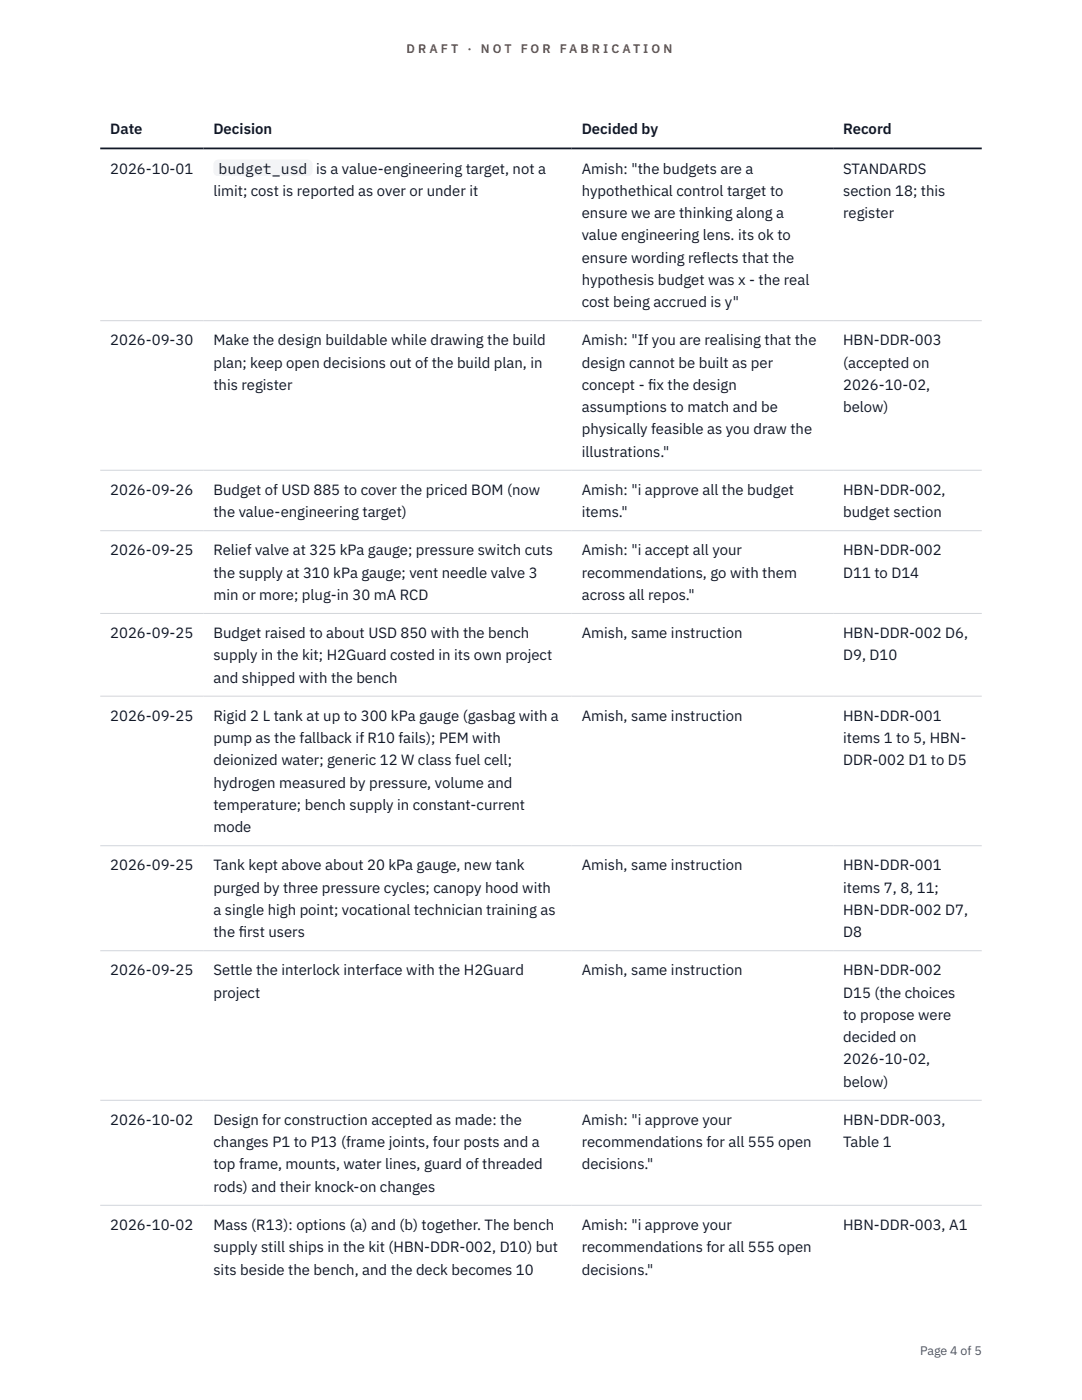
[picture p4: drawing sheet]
<svg xmlns="http://www.w3.org/2000/svg" width="216mm" height="279mm" viewBox="0 0 216 279" stroke-linecap="round" stroke-linejoin="round" font-family="sans-serif">
<defs><g id="words">
<g font-size="3" fill="#111827">
<text x="22" y="26.8">Date</text>
<text x="42.6" y="26.8">Decision</text>
<text x="116.1" y="26.8">Decided by</text>
<text x="168.2" y="26.8">Record</text>
<text x="22" y="34.6">2026-10-01</text>
<text x="43.6" y="34.6">budget_usd</text>
<text x="63.1" y="34.6">is a value-engineering target, not a</text>
<text x="116.1" y="34.6">Amish: &quot;the budgets are a</text>
<text x="168.2" y="34.6">STANDARDS</text>
<text x="42.6" y="39.1">limit; cost is reported as over or under it</text>
<text x="116.1" y="39.1">hypothethical control target to</text>
<text x="168.2" y="39.1">section 18; this</text>
<text x="116.1" y="43.5">ensure we are thinking along a</text>
<text x="116.1" y="48">value engineering lens. its ok to</text>
<text x="168.2" y="43.5">register</text>
<text x="116.1" y="52.4">ensure wording reflects that the</text>
<text x="116.1" y="56.9">hypothesis budget was x - the real</text>
<text x="116.1" y="61.3">cost being accrued is y&quot;</text>
<text x="22" y="68.9">2026-09-30</text>
<text x="42.6" y="68.9">Make the design buildable while drawing the build</text>
<text x="116.1" y="68.9">Amish: &quot;If you are realising that the</text>
<text x="168.2" y="68.9">HBN-DDR-003</text>
<text x="42.6" y="73.4">plan; keep open decisions out of the build plan, in</text>
<text x="42.6" y="77.8">this register</text>
<text x="116.1" y="73.4">design cannot be built as per</text>
<text x="116.1" y="77.8">concept - f</text>
<text x="129.3" y="77.8">ix the design</text>
<text x="168.2" y="73.4">(accepted on</text>
<text x="168.2" y="77.8">2026-10-02,</text>
<text x="116.1" y="82.3">assumptions to match and be</text>
<text x="168.2" y="82.3">below)</text>
<text x="116.1" y="86.7">physically feasible as you draw the</text>
<text x="116.1" y="91.1">illustrations.&quot;</text>
<text x="22" y="98.8">2026-09-26</text>
<text x="42.6" y="98.8">Budget of USD 885 to cover the priced BOM (now</text>
<text x="116.1" y="98.8">Amish: &quot;i approve all the budget</text>
<text x="168.2" y="98.8">HBN-DDR-002,</text>
<text x="42.6" y="103.2">the value-engineering target)</text>
<text x="116.1" y="103.2">items.&quot;</text>
<text x="168.2" y="103.2">budget section</text>
<text x="22" y="110.8">2026-09-25</text>
<text x="42.6" y="110.8">Relief valve at 325 kPa gauge; pressure switch cuts</text>
<text x="116.1" y="110.8">Amish: &quot;i accept all your</text>
<text x="168.2" y="110.8">HBN-DDR-002</text>
<text x="42.6" y="115.3">the supply at 310 kPa gauge; vent needle valve 3</text>
<text x="42.6" y="119.7">min or more; plug-in 30 mA RCD</text>
<text x="116.1" y="115.3">recommendations, go with them</text>
<text x="116.1" y="119.7">across all repos.&quot;</text>
<text x="168.2" y="115.3">D11 to D14</text>
<text x="22" y="127.3">2026-09-25</text>
<text x="42.6" y="127.3">Budget raised to about USD 850 with the bench</text>
<text x="42.6" y="131.8">supply in the kit; H2Guard costed in its own project</text>
<text x="116.1" y="127.3">Amish, same instruction</text>
<text x="168.2" y="127.3">HBN-DDR-002 D6,</text>
<text x="168.2" y="131.8">D9, D10</text>
<text x="42.6" y="136.2">and shipped with the bench</text>
<text x="22" y="143.9">2026-09-25</text>
<text x="42.6" y="143.9">Rigid 2 L tank at up to 300 kPa gauge (gasbag with a</text>
<text x="116.1" y="143.9">Amish, same instruction</text>
<text x="168.2" y="143.9">HBN-DDR-001</text>
<text x="42.6" y="148.3">pump as the fallback if R10 fails); PEM with</text>
<text x="168.2" y="148.3">items 1 to 5, HBN-</text>
<text x="42.6" y="152.7">deionized water; generic 12 W class fuel cell;</text>
<text x="168.2" y="152.7">DDR-002 D1 to D5</text>
<text x="42.6" y="157.2">hydrogen measured by pressure, volume and</text>
<text x="42.6" y="161.6">temperature; bench supply in constant-current</text>
<text x="42.6" y="166.1">mode</text>
<text x="22" y="173.7">2026-09-25</text>
<text x="42.6" y="173.7">Tank kept above about 20 kPa gauge, new tank</text>
<text x="116.1" y="173.7">Amish, same instruction</text>
<text x="168.2" y="173.7">HBN-DDR-001</text>
<text x="42.6" y="178.1">purged by three pressure cycles; canopy hood with</text>
<text x="168.2" y="178.1">items 7, 8, 11;</text>
<text x="42.6" y="182.6">a single high point; vocational technician training as</text>
<text x="168.2" y="182.6">HBN-DDR-002 D7,</text>
<text x="42.6" y="187">the f</text>
<text x="47.6" y="187">irst users</text>
<text x="168.2" y="187">D8</text>
<text x="22" y="194.7">2026-09-25</text>
<text x="42.6" y="194.7">Settle the interlock interface with the H2Guard</text>
<text x="116.1" y="194.7">Amish, same instruction</text>
<text x="168.2" y="194.7">HBN-DDR-002</text>
<text x="42.6" y="199.1">project</text>
<text x="168.2" y="199.1">D15 (the choices</text>
<text x="168.2" y="203.6">to propose were</text>
<text x="168.2" y="208">decided on</text>
<text x="168.2" y="212.4">2026-10-02,</text>
<text x="168.2" y="216.9">below)</text>
<text x="22" y="224.5">2026-10-02</text>
<text x="42.6" y="224.5">Design for construction accepted as made: the</text>
<text x="116.1" y="224.5">Amish: &quot;i approve your</text>
<text x="168.2" y="224.5">HBN-DDR-003,</text>
<text x="42.6" y="229">changes P1 to P13 (frame joints, four posts and a</text>
<text x="42.6" y="233.4">top frame, mounts, water lines, guard of threaded</text>
<text x="116.1" y="229">recommendations for all 555 open</text>
<text x="116.1" y="233.4">decisions.&quot;</text>
<text x="168.2" y="229">Table 1</text>
<text x="42.6" y="237.8">rods) and their knock-on changes</text>
<text x="22" y="245.5">2026-10-02</text>
<text x="42.6" y="245.5">Mass (R13): options (a) and (b) together. The bench</text>
<text x="116.1" y="245.5">Amish: &quot;i approve your</text>
<text x="168.2" y="245.5">HBN-DDR-003, A1</text>
<text x="42.6" y="249.9">supply still ships in the kit (HBN-DDR-002, D10) but</text>
<text x="116.1" y="249.9">recommendations for all 555 open</text>
<text x="42.6" y="254.4">sits beside the bench, and the deck becomes 10</text>
<text x="116.1" y="254.4">decisions.&quot;</text>
</g>
<g font-size="2.5" fill="#b45309">
<text x="81.1" y="10.5">D R A F T</text>
<text x="93.3" y="10.5">·</text>
<text x="95.9" y="10.5">N O T</text>
<text x="103.9" y="10.5">F O R</text>
<text x="111.7" y="10.5">F A B R I C A T I O N</text>
</g>
<text font-size="2.5" fill="#4b5563" x="183.6" y="270.3">Page 4 of 5</text>
</g></defs>
<path d="M20 64h175.9M20 93.8h175.9M20 105.9h175.9M20 122.4h175.9M20 138.9h175.9M20 168.8h175.9M20 189.7h175.9M20 219.6h175.9M20 240.5h175.9" fill="none" stroke="#d1d5db" stroke-width=".2"/>
<path d="M20 29.6h175.9" fill="none" stroke="#111827" stroke-width=".35"/>
<path d="M42.6 31.8h19.8v3.4h-19.8z" fill="#f3f4f6"/>
<use href="#words"/>
</svg>
